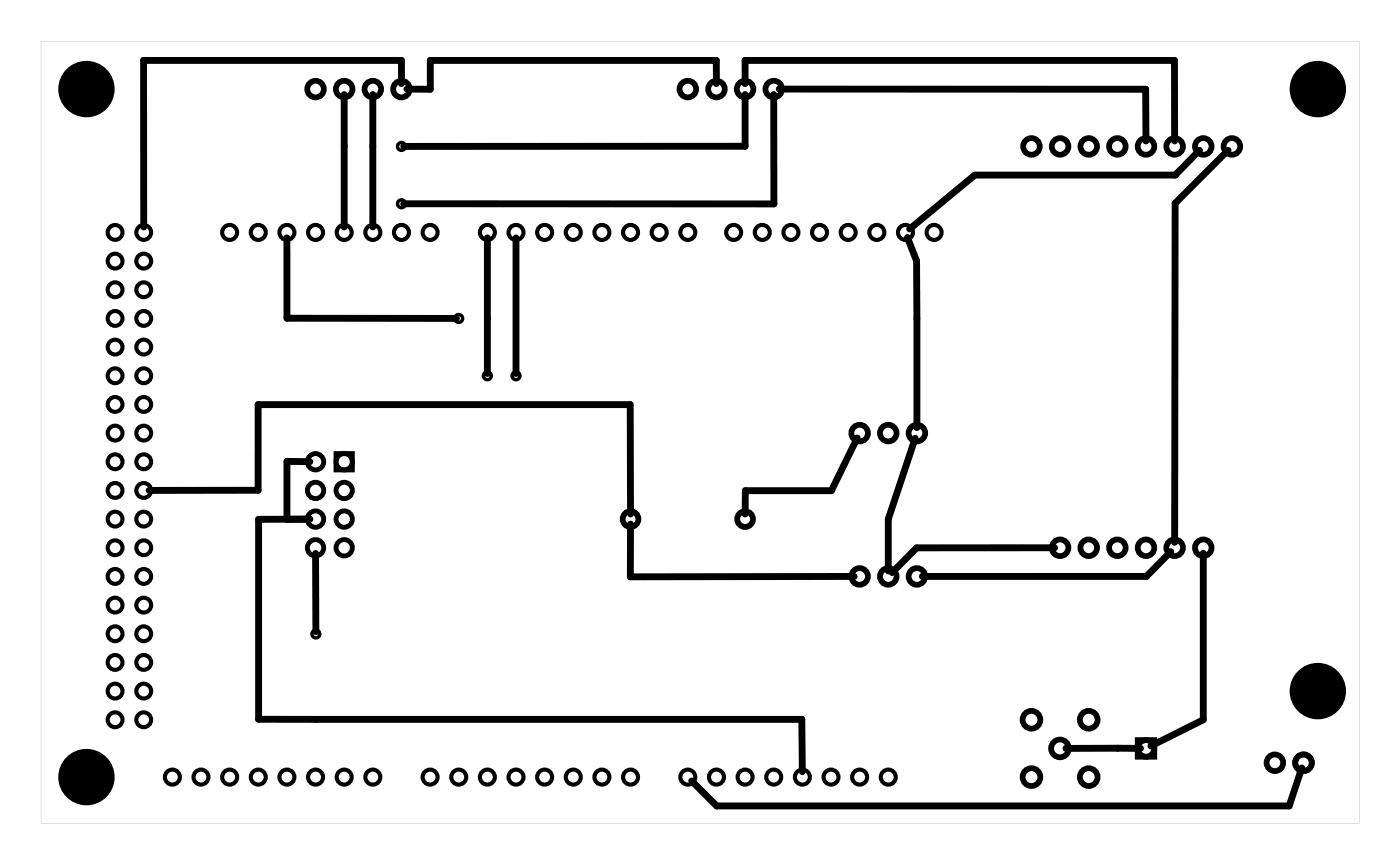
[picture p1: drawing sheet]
<svg xmlns="http://www.w3.org/2000/svg" width="124mm" height="77mm" viewBox="0 0 124 77" stroke-linecap="round" stroke-linejoin="round" font-family="sans-serif">
<path d="M3.6 3.6v69.4h117v-69.4zM3.6 3.6h117v69.4h-117z" fill="#000"/>
<g fill="none" stroke="#000" stroke-width=".51">
<path d="M100.9 65.6h1.5v1.5h-1.5z"/>
<circle cx="28" cy="7.9" r=".74"/>
<circle cx="30.5" cy="7.9" r=".74"/>
<circle cx="33.1" cy="7.9" r=".74"/>
<circle cx="35.6" cy="7.9" r=".74"/>
<circle cx="61" cy="7.9" r=".74"/>
<circle cx="63.5" cy="7.9" r=".74"/>
<circle cx="66.1" cy="7.9" r=".74"/>
<circle cx="68.6" cy="7.9" r=".74"/>
<circle cx="91.5" cy="13" r=".74"/>
<circle cx="94" cy="13" r=".74"/>
<circle cx="96.6" cy="13" r=".74"/>
<circle cx="99.1" cy="13" r=".74"/>
<circle cx="101.6" cy="13" r=".74"/>
<circle cx="104.2" cy="13" r=".74"/>
<circle cx="106.7" cy="13" r=".74"/>
<circle cx="109.3" cy="13" r=".74"/>
<circle cx="76.2" cy="38.4" r=".74"/>
<circle cx="78.8" cy="38.4" r=".74"/>
<circle cx="81.3" cy="38.4" r=".74"/>
<circle cx="55.9" cy="46" r=".7"/>
<circle cx="66.1" cy="46" r=".7"/>
<circle cx="76.2" cy="51.1" r=".74"/>
<circle cx="78.8" cy="51.1" r=".74"/>
<circle cx="81.3" cy="51.1" r=".74"/>
<circle cx="94" cy="48.5" r=".74"/>
<circle cx="96.6" cy="48.5" r=".74"/>
<circle cx="99.1" cy="48.5" r=".74"/>
<circle cx="101.6" cy="48.5" r=".74"/>
<circle cx="104.2" cy="48.5" r=".74"/>
<circle cx="106.7" cy="48.5" r=".74"/>
<circle cx="91.5" cy="63.8" r=".79"/>
<circle cx="91.5" cy="68.9" r=".79"/>
<circle cx="94" cy="66.3" r=".79"/>
<circle cx="96.6" cy="63.8" r=".79"/>
<circle cx="96.6" cy="68.9" r=".79"/>
<circle cx="101.6" cy="66.3" r=".74"/>
<circle cx="113.1" cy="67.6" r=".74"/>
<circle cx="115.6" cy="67.6" r=".74"/>
</g>
<g fill="none" stroke="#000" stroke-width=".36">
<circle cx="10.2" cy="28.2" r=".66"/>
<circle cx="10.2" cy="25.7" r=".66"/>
<circle cx="10.2" cy="20.6" r=".66"/>
<circle cx="10.2" cy="23.1" r=".66"/>
<circle cx="10.2" cy="30.8" r=".66"/>
<circle cx="10.2" cy="33.3" r=".66"/>
<circle cx="10.2" cy="35.8" r=".66"/>
<circle cx="10.2" cy="38.4" r=".66"/>
<circle cx="12.7" cy="25.7" r=".66"/>
<circle cx="12.7" cy="28.2" r=".66"/>
<circle cx="12.7" cy="20.6" r=".66"/>
<circle cx="12.7" cy="23.1" r=".66"/>
<circle cx="12.7" cy="33.3" r=".66"/>
<circle cx="12.7" cy="30.8" r=".66"/>
<circle cx="12.7" cy="35.8" r=".66"/>
<circle cx="12.7" cy="38.4" r=".66"/>
<circle cx="20.4" cy="20.6" r=".66"/>
<circle cx="22.9" cy="20.6" r=".66"/>
<circle cx="25.4" cy="20.6" r=".66"/>
<circle cx="28" cy="20.6" r=".66"/>
<circle cx="30.5" cy="20.6" r=".66"/>
<circle cx="33.1" cy="20.6" r=".66"/>
<circle cx="35.6" cy="20.6" r=".66"/>
<circle cx="38.1" cy="20.6" r=".66"/>
<circle cx="43.2" cy="20.6" r=".66"/>
<circle cx="45.8" cy="20.6" r=".66"/>
<circle cx="48.3" cy="20.6" r=".66"/>
<circle cx="50.8" cy="20.6" r=".66"/>
<circle cx="53.4" cy="20.6" r=".66"/>
<circle cx="55.9" cy="20.6" r=".66"/>
<circle cx="58.5" cy="20.6" r=".66"/>
<circle cx="61" cy="20.6" r=".66"/>
<circle cx="65.1" cy="20.6" r=".66"/>
<circle cx="67.6" cy="20.6" r=".66"/>
<circle cx="70.2" cy="20.6" r=".66"/>
<circle cx="72.7" cy="20.6" r=".66"/>
<circle cx="75.2" cy="20.6" r=".66"/>
<circle cx="77.8" cy="20.6" r=".66"/>
<circle cx="80.3" cy="20.6" r=".66"/>
<circle cx="82.9" cy="20.6" r=".66"/>
<circle cx="10.2" cy="56.2" r=".66"/>
<circle cx="10.2" cy="46" r=".66"/>
<circle cx="10.2" cy="43.5" r=".66"/>
<circle cx="10.2" cy="48.5" r=".66"/>
<circle cx="10.2" cy="40.9" r=".66"/>
<circle cx="10.2" cy="53.6" r=".66"/>
<circle cx="10.2" cy="58.7" r=".66"/>
<circle cx="10.2" cy="51.1" r=".66"/>
<circle cx="12.7" cy="43.5" r=".66"/>
<circle cx="12.7" cy="46" r=".66"/>
<circle cx="12.7" cy="56.2" r=".66"/>
<circle cx="12.7" cy="40.9" r=".66"/>
<circle cx="12.7" cy="53.6" r=".66"/>
<circle cx="12.7" cy="48.5" r=".66"/>
<circle cx="12.7" cy="51.1" r=".66"/>
<circle cx="12.7" cy="58.7" r=".66"/>
<circle cx="10.2" cy="63.8" r=".66"/>
<circle cx="10.2" cy="61.2" r=".66"/>
<circle cx="12.7" cy="63.8" r=".66"/>
<circle cx="12.7" cy="61.2" r=".66"/>
<circle cx="15.3" cy="68.9" r=".66"/>
<circle cx="17.8" cy="68.9" r=".66"/>
<circle cx="20.4" cy="68.9" r=".66"/>
<circle cx="22.9" cy="68.9" r=".66"/>
<circle cx="25.4" cy="68.9" r=".66"/>
<circle cx="28" cy="68.9" r=".66"/>
<circle cx="30.5" cy="68.9" r=".66"/>
<circle cx="33.1" cy="68.9" r=".66"/>
<circle cx="38.1" cy="68.9" r=".66"/>
<circle cx="40.7" cy="68.9" r=".66"/>
<circle cx="43.2" cy="68.9" r=".66"/>
<circle cx="45.8" cy="68.9" r=".66"/>
<circle cx="48.3" cy="68.9" r=".66"/>
<circle cx="50.8" cy="68.9" r=".66"/>
<circle cx="53.4" cy="68.9" r=".66"/>
<circle cx="55.9" cy="68.9" r=".66"/>
<circle cx="61" cy="68.9" r=".66"/>
<circle cx="63.5" cy="68.9" r=".66"/>
<circle cx="66.1" cy="68.9" r=".66"/>
<circle cx="68.6" cy="68.9" r=".66"/>
<circle cx="71.2" cy="68.9" r=".66"/>
<circle cx="73.7" cy="68.9" r=".66"/>
<circle cx="76.2" cy="68.9" r=".66"/>
<circle cx="78.8" cy="68.9" r=".66"/>
</g>
<g fill="none" stroke="#000" stroke-width=".43">
<path d="M29.8 40.2h1.5v1.4h-1.5z"/>
<circle cx="28" cy="46" r=".72"/>
<circle cx="28" cy="43.5" r=".72"/>
<circle cx="28" cy="48.5" r=".72"/>
<circle cx="28" cy="40.9" r=".72"/>
<circle cx="30.5" cy="46" r=".72"/>
<circle cx="30.5" cy="43.5" r=".72"/>
<circle cx="30.5" cy="48.5" r=".72"/>
<circle cx="30.5" cy="40.9" r=".72"/>
</g>
<g fill="none" stroke="#000" stroke-width=".3">
<circle cx="35.6" cy="13" r=".35"/>
<circle cx="35.6" cy="18.1" r=".35"/>
<circle cx="40.7" cy="28.2" r=".35"/>
<circle cx="43.2" cy="33.3" r=".35"/>
<circle cx="45.8" cy="33.3" r=".35"/>
<circle cx="28" cy="56.2" r=".35"/>
</g>
<g fill="#000">
<circle cx="7.7" cy="7.9" r="2.5"/>
<circle cx="116.9" cy="7.9" r="2.5"/>
<circle cx="7.7" cy="68.9" r="2.5"/>
<circle cx="116.9" cy="61.2" r="2.5"/>
</g>
<g fill="none" stroke="#000" stroke-width=".61">
<path d="M30.5 8.4v11.7M33.1 8.4v11.7M35.6 7.4v-2h-22.9v14.7M63.5 7.4v-2h-25.3v2.5h-2.1M66.1 7.4v-2h38.1v7.1M66.1 8.4v4.6h-30.3M68.6 8.4v9.7h-32.8M69.1 7.9h32.5v4.6M106.4 13.3l-2.2 2.2h-17.7l-5.8 4.8M108.9 13.3l-4.7 4.7v30.1M25.4 21.1l.1 7.1h15M43.2 21.1v12"/>
<path d="M45.8 21.1v12M76 38.8l-2.3 4.7h-7.6v2M80.5 21l.8 2.1v14.8M81.2 38.8l-2.4 7.2v4.6M13.2 43.5l9.7-.1v-7.5h33v9.6M27.5 40.9h-2v5.1h2h-4.6v17.7h48.2l.1 4.7M28 49v7M55.9 46.4v4.7h19.9M93.5 48.5h-12.2l-2.2 2.2M103.8 48.9l-2.1 2.2h-19.9M106.7 49v14.8l-4.6 2.3M101.2 66.3h-6.6"/>
<path d="M115.5 68l-1.1 3.4h-50.8l-2.2-2.2"/>
</g>
</svg>
